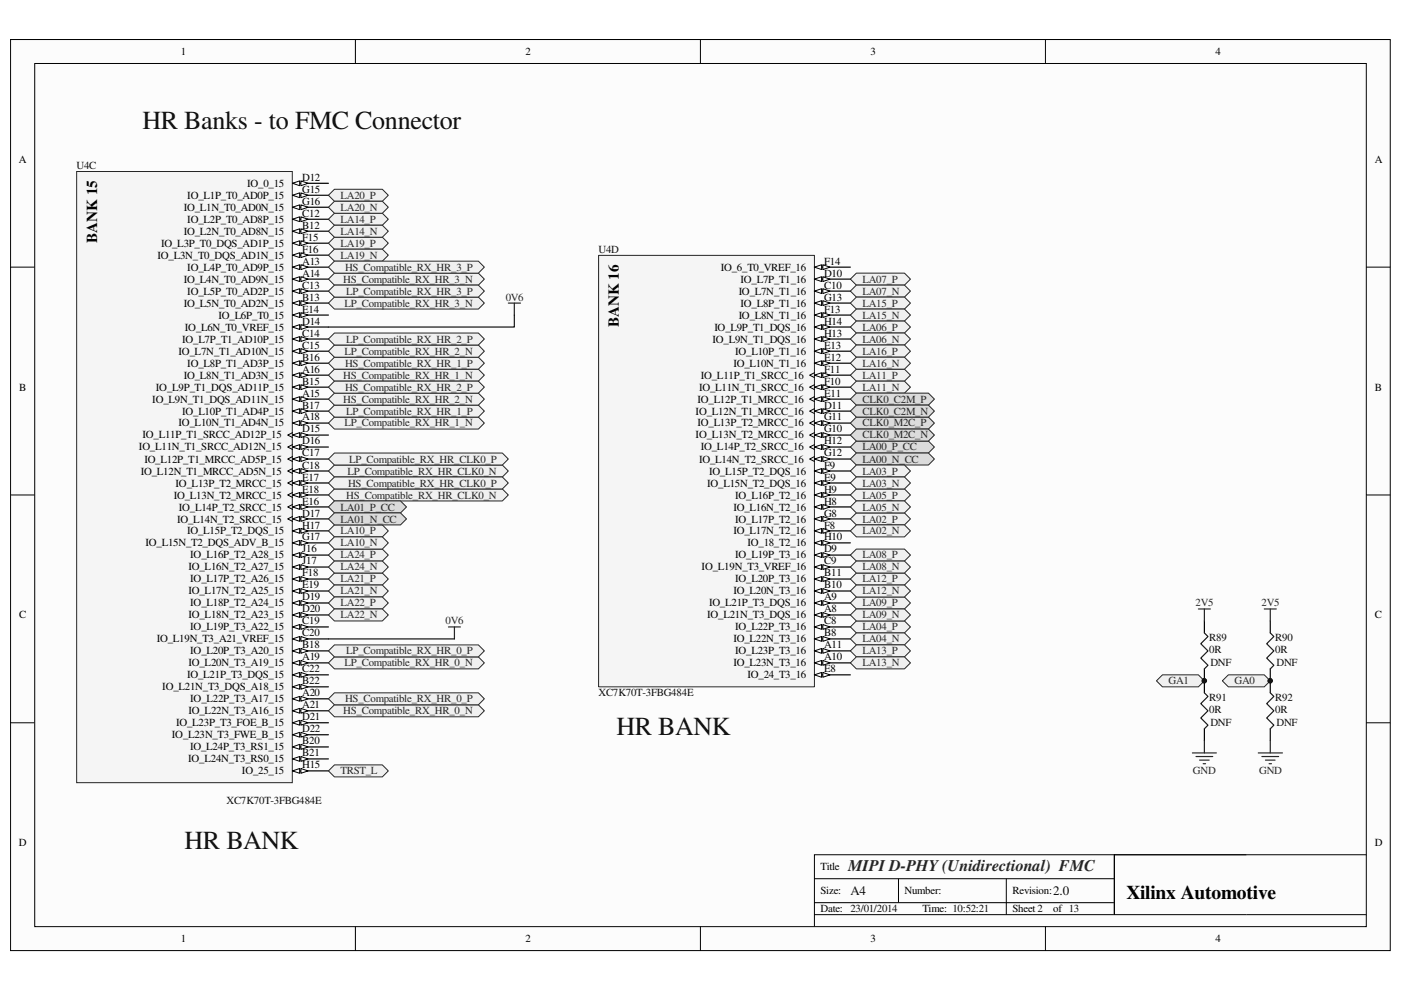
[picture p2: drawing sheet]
<svg xmlns="http://www.w3.org/2000/svg" width="297mm" height="210mm" viewBox="0 0 297 210" stroke-linecap="round" stroke-linejoin="round" font-family="sans-serif">
<defs><g id="words">
<g font-size="5.5" fill="#0e0e0e">
<text x="30.2" y="27.4">HR Banks - to FMC Connector</text>
<text x="130.7" y="155.8">HR BANK</text>
<text x="39.1" y="179.9">HR BANK</text>
</g>
<text font-size="4.1" x="238.8" y="190.5">Xilinx Automotive</text>
<text font-size="3.4" fill="#262626" x="179.8" y="184.6">MIPI D-PHY (Unidirectional) FMC</text>
<g font-size="3.2">
<text x="20.6" y="51.6" transform="rotate(-90 20.6 51.6)">BANK 15</text>
<text x="131.2" y="69.4" transform="rotate(-90 131.2 69.4)">BANK 16</text>
</g>
<g font-size="2.8" fill="#0e0e0e">
<text x="180.3" y="189.8">A4</text>
<text x="223.3" y="189.8">2.0</text>
</g>
<g font-size="2.3">
<text x="38.3" y="11.6">1</text>
<text x="111.4" y="11.6">2</text>
<text x="184.6" y="11.6">3</text>
<text x="257.7" y="11.6">4</text>
<text x="4" y="34.5">A</text>
<text x="291.5" y="34.5">A</text>
<text x="52.4" y="39.6">IO_0_15</text>
<text x="64" y="38.3">D12</text>
<text x="64" y="40.9">G15</text>
<text x="38.9" y="44.7">IO_L1N_T0_AD0N_15</text>
<text x="39.7" y="47.2">IO_L2P_T0_AD8P_15</text>
<text x="39.7" y="42.1">IO_L1P_T0_AD0P_15</text>
<text x="64" y="45.9">C12</text>
<text x="64" y="43.4">G16</text>
<text x="34.2" y="52.3">IO_L3P_T0_DQS_AD1P_15</text>
<text x="38.9" y="49.7">IO_L2N_T0_AD8N_15</text>
<text x="64" y="51">F15</text>
<text x="64" y="53.6">F16</text>
<text x="64" y="48.5">B12</text>
<text x="33.4" y="54.8">IO_L3N_T0_DQS_AD1N_15</text>
<text x="38.9" y="59.9">IO_L4N_T0_AD9N_15</text>
<text x="39.7" y="57.4">IO_L4P_T0_AD9P_15</text>
<text x="64" y="58.7">A14</text>
<text x="64" y="56.1">A13</text>
<text x="152.8" y="57.4">IO_6_T0_VREF_16</text>
<text x="157" y="59.9">IO_L7P_T1_16</text>
<text x="174.7" y="58.7">D10</text>
<text x="174.7" y="56.1">F14</text>
<text x="38.9" y="65">IO_L5N_T0_AD2N_15</text>
<text x="39.7" y="62.5">IO_L5P_T0_AD2P_15</text>
<text x="64" y="63.8">B13</text>
<text x="64" y="61.2">C13</text>
<text x="156.6" y="62.5">IO_L7N_T1_16</text>
<text x="157" y="65">IO_L8P_T1_16</text>
<text x="174.7" y="63.8">G13</text>
<text x="174.7" y="61.2">C10</text>
<text x="39.2" y="70.1">IO_L6N_T0_VREF_15</text>
<text x="46.3" y="67.6">IO_L6P_T0_15</text>
<text x="64" y="68.8">D14</text>
<text x="64" y="66.3">E14</text>
<text x="64" y="71.4">C14</text>
<text x="151.5" y="70.1">IO_L9P_T1_DQS_16</text>
<text x="156.6" y="67.6">IO_L8N_T1_16</text>
<text x="174.7" y="71.4">H13</text>
<text x="174.7" y="66.3">F13</text>
<text x="174.7" y="68.8">H14</text>
<text x="37.8" y="75.2">IO_L7N_T1_AD10N_15</text>
<text x="38.6" y="72.6">IO_L7P_T1_AD10P_15</text>
<text x="39.7" y="77.7">IO_L8P_T1_AD3P_15</text>
<text x="64" y="76.5">B16</text>
<text x="64" y="73.9">C15</text>
<text x="151.1" y="72.6">IO_L9N_T1_DQS_16</text>
<text x="155.5" y="77.7">IO_L10N_T1_16</text>
<text x="155.9" y="75.2">IO_L10P_T1_16</text>
<text x="174.7" y="73.9">E13</text>
<text x="174.7" y="76.5">E12</text>
<text x="4.1" y="82.8">B</text>
<text x="33.1" y="82.8">IO_L9P_T1_DQS_AD11P_15</text>
<text x="38.9" y="80.3">IO_L8N_T1_AD3N_15</text>
<text x="64" y="81.5">B15</text>
<text x="64" y="79">A16</text>
<text x="148.2" y="82.8">IO_L11N_T1_SRCC_16</text>
<text x="148.6" y="80.3">IO_L11P_T1_SRCC_16</text>
<text x="174.7" y="81.5">F10</text>
<text x="174.7" y="79">F11</text>
<text x="291.5" y="82.8">B</text>
<text x="32.3" y="85.3">IO_L9N_T1_DQS_AD11N_15</text>
<text x="38.6" y="87.9">IO_L10P_T1_AD4P_15</text>
<text x="64" y="84.1">A15</text>
<text x="64" y="86.6">B17</text>
<text x="64" y="89.2">A18</text>
<text x="147.5" y="87.9">IO_L12N_T1_MRCC_16</text>
<text x="147.9" y="85.3">IO_L12P_T1_MRCC_16</text>
<text x="174.7" y="89.2">G11</text>
<text x="174.7" y="84.1">E11</text>
<text x="174.7" y="86.6">D11</text>
<text x="29.5" y="95.5">IO_L11N_T1_SRCC_AD12N_15</text>
<text x="30.2" y="93">IO_L11P_T1_SRCC_AD12P_15</text>
<text x="37.8" y="90.4">IO_L10N_T1_AD4N_15</text>
<text x="64" y="91.7">D15</text>
<text x="64" y="94.2">D16</text>
<text x="147.5" y="93">IO_L13N_T2_MRCC_16</text>
<text x="147.9" y="90.4">IO_L13P_T2_MRCC_16</text>
<text x="148.6" y="95.5">IO_L14P_T2_SRCC_16</text>
<text x="174.7" y="94.2">H12</text>
<text x="174.7" y="91.7">G10</text>
<text x="29.8" y="100.6">IO_L12N_T1_MRCC_AD5N_15</text>
<text x="30.6" y="98.1">IO_L12P_T1_MRCC_AD5P_15</text>
<text x="64" y="96.8">C17</text>
<text x="64" y="99.4">C18</text>
<text x="64" y="101.9">E17</text>
<text x="148.2" y="98.1">IO_L14N_T2_SRCC_16</text>
<text x="150.3" y="100.6">IO_L15P_T2_DQS_16</text>
<text x="174.7" y="99.4">F9</text>
<text x="174.7" y="96.8">G12</text>
<text x="174.7" y="101.9">E9</text>
<text x="36.8" y="105.7">IO_L13N_T2_MRCC_15</text>
<text x="37.2" y="103.2">IO_L13P_T2_MRCC_15</text>
<text x="64" y="107">E16</text>
<text x="64" y="104.4">E18</text>
<text x="149.9" y="103.2">IO_L15N_T2_DQS_16</text>
<text x="155.9" y="105.7">IO_L16P_T2_16</text>
<text x="174.7" y="104.4">H9</text>
<text x="174.7" y="107">H8</text>
<text x="37.5" y="110.8">IO_L14N_T2_SRCC_15</text>
<text x="37.9" y="108.2">IO_L14P_T2_SRCC_15</text>
<text x="39.7" y="113.3">IO_L15P_T2_DQS_15</text>
<text x="64" y="112.1">H17</text>
<text x="64" y="109.5">D17</text>
<text x="155.5" y="113.3">IO_L17N_T2_16</text>
<text x="155.5" y="108.2">IO_L16N_T2_16</text>
<text x="155.9" y="110.8">IO_L17P_T2_16</text>
<text x="174.7" y="109.5">G8</text>
<text x="174.7" y="112.1">F8</text>
<text x="30.9" y="115.9">IO_L15N_T2_DQS_ADV_B_15</text>
<text x="40.3" y="118.4">IO_L16P_T2_A28_15</text>
<text x="64" y="114.6">G17</text>
<text x="64" y="117.1">J16</text>
<text x="64" y="119.7">J17</text>
<text x="155.9" y="118.4">IO_L19P_T3_16</text>
<text x="158.5" y="115.9">IO_18_T2_16</text>
<text x="174.7" y="117.1">D9</text>
<text x="174.7" y="114.6">H10</text>
<text x="174.7" y="119.7">C9</text>
<text x="40" y="120.9">IO_L16N_T2_A27_15</text>
<text x="40.3" y="123.5">IO_L17P_T2_A26_15</text>
<text x="64" y="122.2">F18</text>
<text x="64" y="124.8">E19</text>
<text x="148.8" y="120.9">IO_L19N_T3_VREF_16</text>
<text x="155.9" y="123.5">IO_L20P_T3_16</text>
<text x="174.7" y="122.2">B11</text>
<text x="174.7" y="124.8">B10</text>
<text x="4.1" y="131.1">C</text>
<text x="40" y="131.1">IO_L18N_T2_A23_15</text>
<text x="40" y="126">IO_L17N_T2_A25_15</text>
<text x="40.3" y="128.6">IO_L18P_T2_A24_15</text>
<text x="64" y="127.3">D19</text>
<text x="64" y="129.8">D20</text>
<text x="149.9" y="131.1">IO_L21N_T3_DQS_16</text>
<text x="150.3" y="128.6">IO_L21P_T3_DQS_16</text>
<text x="155.5" y="126">IO_L20N_T3_16</text>
<text x="174.7" y="127.3">A9</text>
<text x="174.7" y="129.8">A8</text>
<text x="291.5" y="131.1">C</text>
<text x="33.2" y="136.2">IO_L19N_T3_A21_VREF_15</text>
<text x="40.3" y="133.6">IO_L19P_T3_A22_15</text>
<text x="64" y="134.9">C20</text>
<text x="64" y="137.5">B18</text>
<text x="64" y="132.4">C19</text>
<text x="155.5" y="136.2">IO_L22N_T3_16</text>
<text x="155.9" y="133.6">IO_L22P_T3_16</text>
<text x="174.7" y="137.5">A11</text>
<text x="174.7" y="132.4">C8</text>
<text x="174.7" y="134.9">B8</text>
<text x="39.7" y="143.8">IO_L21P_T3_DQS_15</text>
<text x="40" y="141.3">IO_L20N_T3_A19_15</text>
<text x="40.3" y="138.7">IO_L20P_T3_A20_15</text>
<text x="64" y="142.6">C22</text>
<text x="64" y="140">A19</text>
<text x="155.5" y="141.3">IO_L23N_T3_16</text>
<text x="155.9" y="138.7">IO_L23P_T3_16</text>
<text x="158.5" y="143.8">IO_24_T3_16</text>
<text x="174.7" y="142.6">E8</text>
<text x="174.7" y="140">A10</text>
<text x="34.4" y="146.4">IO_L21N_T3_DQS_A18_15</text>
<text x="40.3" y="148.9">IO_L22P_T3_A17_15</text>
<text x="64" y="145.1">B22</text>
<text x="64" y="147.7">A20</text>
<text x="37.3" y="154">IO_L23P_T3_FOE_B_15</text>
<text x="40" y="151.5">IO_L22N_T3_A16_15</text>
<text x="64" y="152.7">D21</text>
<text x="64" y="155.3">D22</text>
<text x="64" y="150.2">A21</text>
<text x="36.4" y="156.5">IO_L23N_T3_FWE_B_15</text>
<text x="39.9" y="161.6">IO_L24N_T3_RS0_15</text>
<text x="40.3" y="159.1">IO_L24P_T3_RS1_15</text>
<text x="64" y="160.4">B21</text>
<text x="64" y="157.8">B20</text>
<text x="51.3" y="164.2">IO_25_15</text>
<text x="64" y="162.9">H15</text>
<text x="4" y="179.4">D</text>
<text x="291.5" y="179.4">D</text>
<text x="173.9" y="184.5">Title</text>
<text x="173.9" y="189.6">Size:</text>
<text x="191.8" y="189.6">Number:</text>
<text x="214.7" y="189.6">Revision:</text>
<text x="173.9" y="193.4">Date: 23/01/2014</text>
<text x="195.6" y="193.4">Time: 10:52:21</text>
<text x="214.7" y="193.4">Sheet 2</text>
<text x="223.3" y="193.4">of 13</text>
<text x="38.3" y="199.8">1</text>
<text x="111.4" y="199.8">2</text>
<text x="184.6" y="199.8">3</text>
<text x="257.7" y="199.8">4</text>
</g>
<g font-size="2.3" fill="#0e0e0e">
<text x="16.3" y="35.8">U4C</text>
<text x="126.9" y="53.6">U4D</text>
<text x="256.4" y="135.9">R89</text>
<text x="270.4" y="135.9">R90</text>
<text x="256.4" y="138.5">0R</text>
<text x="256.6" y="141.3">DNF</text>
<text x="270.4" y="138.5">0R</text>
<text x="270.6" y="141.3">DNF</text>
<text x="126.9" y="147.7">XC7K70T-3FBG484E</text>
<text x="256.4" y="148.7">R91</text>
<text x="270.4" y="148.7">R92</text>
<text x="256.4" y="151.2">0R</text>
<text x="256.6" y="154">DNF</text>
<text x="270.4" y="151.2">0R</text>
<text x="270.6" y="154">DNF</text>
<text x="48" y="170.5">XC7K70T-3FBG484E</text>
</g>
<g font-size="2.3" fill="#262626">
<text x="72.2" y="47.2">LA14_P</text>
<text x="72.2" y="42.1">LA20_P</text>
<text x="72.2" y="44.7">LA20_N</text>
<text x="72.2" y="52.3">LA19_P</text>
<text x="72.2" y="49.7">LA14_N</text>
<text x="72.2" y="54.8">LA19_N</text>
<text x="72.8" y="59.9">HS_Compatible_RX_HR_3_N</text>
<text x="73.1" y="57.4">HS_Compatible_RX_HR_3_P</text>
<text x="182.9" y="59.9">LA07_P</text>
<text x="73" y="65">LP_Compatible_RX_HR_3_N</text>
<text x="73.4" y="62.5">LP_Compatible_RX_HR_3_P</text>
<text x="107.2" y="63.8">0V6</text>
<text x="182.9" y="62.5">LA07_N</text>
<text x="182.9" y="65">LA15_P</text>
<text x="182.9" y="67.6">LA15_N</text>
<text x="182.9" y="70.1">LA06_P</text>
<text x="73" y="75.2">LP_Compatible_RX_HR_2_N</text>
<text x="73.1" y="77.7">HS_Compatible_RX_HR_1_P</text>
<text x="73.4" y="72.6">LP_Compatible_RX_HR_2_P</text>
<text x="182.9" y="72.6">LA06_N</text>
<text x="182.9" y="75.2">LA16_P</text>
<text x="182.9" y="77.7">LA16_N</text>
<text x="72.8" y="80.3">HS_Compatible_RX_HR_1_N</text>
<text x="73.1" y="82.8">HS_Compatible_RX_HR_2_P</text>
<text x="182.9" y="80.3">LA11_P</text>
<text x="182.9" y="82.8">LA11_N</text>
<text x="72.8" y="85.3">HS_Compatible_RX_HR_2_N</text>
<text x="73.4" y="87.9">LP_Compatible_RX_HR_1_P</text>
<text x="182.9" y="85.3">CLK0_C2M_P</text>
<text x="182.9" y="87.9">CLK0_C2M_N</text>
<text x="73" y="90.4">LP_Compatible_RX_HR_1_N</text>
<text x="182.9" y="95.5">LA00_P_CC</text>
<text x="182.9" y="90.4">CLK0_M2C_P</text>
<text x="182.9" y="93">CLK0_M2C_N</text>
<text x="73.7" y="100.6">LP_Compatible_RX_HR_CLK0_N</text>
<text x="74" y="98.1">LP_Compatible_RX_HR_CLK0_P</text>
<text x="182.9" y="98.1">LA00_N_CC</text>
<text x="182.9" y="100.6">LA03_P</text>
<text x="73.4" y="105.7">HS_Compatible_RX_HR_CLK0_N</text>
<text x="73.8" y="103.2">HS_Compatible_RX_HR_CLK0_P</text>
<text x="182.9" y="105.7">LA05_P</text>
<text x="182.9" y="103.2">LA03_N</text>
<text x="72.2" y="113.3">LA10_P</text>
<text x="72.2" y="108.2">LA01_P_CC</text>
<text x="72.2" y="110.8">LA01_N_CC</text>
<text x="182.9" y="110.8">LA02_P</text>
<text x="182.9" y="113.3">LA02_N</text>
<text x="182.9" y="108.2">LA05_N</text>
<text x="72.2" y="118.4">LA24_P</text>
<text x="72.2" y="115.9">LA10_N</text>
<text x="182.9" y="118.4">LA08_P</text>
<text x="72.2" y="123.5">LA21_P</text>
<text x="72.2" y="120.9">LA24_N</text>
<text x="182.9" y="123.5">LA12_P</text>
<text x="182.9" y="120.9">LA08_N</text>
<text x="72.2" y="126">LA21_N</text>
<text x="72.2" y="128.6">LA22_P</text>
<text x="72.2" y="131.1">LA22_N</text>
<text x="182.9" y="128.6">LA09_P</text>
<text x="182.9" y="131.1">LA09_N</text>
<text x="182.9" y="126">LA12_N</text>
<text x="253.5" y="128.6">2V5</text>
<text x="267.5" y="128.6">2V5</text>
<text x="94.5" y="132.4">0V6</text>
<text x="182.9" y="133.6">LA04_P</text>
<text x="182.9" y="136.2">LA04_N</text>
<text x="73" y="141.3">LP_Compatible_RX_HR_0_N</text>
<text x="73.4" y="138.7">LP_Compatible_RX_HR_0_P</text>
<text x="182.9" y="138.7">LA13_P</text>
<text x="182.9" y="141.3">LA13_N</text>
<text x="73.1" y="148.9">HS_Compatible_RX_HR_0_P</text>
<text x="247.7" y="145.1">GA1</text>
<text x="261.7" y="145.1">GA0</text>
<text x="72.8" y="151.5">HS_Compatible_RX_HR_0_N</text>
<text x="72.2" y="164.2">TRST_L</text>
<text x="252.9" y="164.2">GND</text>
<text x="267" y="164.2">GND</text>
</g>
</g></defs>
<path d="M2.3 8.4h292.5v193.1h-292.5z" fill="#fcfcfc"/>
<path d="M2.2 8.4h292.6v193.1h-292.6z" fill="none" stroke="#000" stroke-width=".21"/>
<path d="M7.4 13.5h282.3v183h-282.3z" fill="#fcfcfc"/>
<g fill="none" stroke="#000" stroke-width=".21">
<path d="M7.4 13.5h282.3v183h-282.3zM75.3 8.3v5.1M148.5 8.3v5.1M221.7 8.3v5.1M2.2 56.6h5.1M289.7 56.6h5.1M2.2 104.9h5.1M289.7 104.9h5.1M2.2 153.2h5.1M289.7 153.2h5.1M75.3 196.5v5.1M148.5 196.5v5.1"/>
<path d="M172.7 186.3h63.6M172.7 193.9h117M172.7 191.4h63.6M190.5 186.3v5.1M213.4 186.3v7.6M221.7 196.5v5.1M236.3 181.2v12.7v-12.7h53.4M264.2 181.2h-91.5v15.3"/>
</g>
<path d="M16.3 36.4h45.7v129.5h-45.7z" fill="#f5f5f5"/>
<path d="M16.3 36.4h45.7v129.5h-45.7z" fill="none" stroke="#262626" stroke-width=".21"/>
<path d="M62 163.4h7.6" fill="none" stroke="#000" stroke-width=".25"/>
<path d="M62 163.4l1.5-.5v1.1z" fill="#fcfcfc"/>
<path d="M62 163.4l1.5-.5v1.1z" fill="none" stroke="#000" stroke-width=".21"/>
<path d="M63.8 162.9l1.5 .5-1.5 .6z" fill="#fcfcfc"/>
<path d="M63.8 162.9l1.5 .5-1.5 .6z" fill="none" stroke="#000" stroke-width=".21"/>
<path d="M62 160.9h7.6" fill="none" stroke="#000" stroke-width=".25"/>
<path d="M62 160.9l1.5-.5v1z" fill="#fcfcfc"/>
<path d="M62 160.9l1.5-.5v1z" fill="none" stroke="#000" stroke-width=".21"/>
<path d="M63.8 160.4l1.5 .5-1.5 .5z" fill="#fcfcfc"/>
<path d="M63.8 160.4l1.5 .5-1.5 .5z" fill="none" stroke="#000" stroke-width=".21"/>
<path d="M62 158.4h7.6" fill="none" stroke="#000" stroke-width=".25"/>
<path d="M62 158.4l1.5-.6v1.1z" fill="#fcfcfc"/>
<path d="M62 158.4l1.5-.6v1.1z" fill="none" stroke="#000" stroke-width=".21"/>
<path d="M63.8 157.8l1.5 .6-1.5 .5z" fill="#fcfcfc"/>
<path d="M63.8 157.8l1.5 .6-1.5 .5z" fill="none" stroke="#000" stroke-width=".21"/>
<path d="M62 155.8h7.6" fill="none" stroke="#000" stroke-width=".25"/>
<path d="M62 155.8l1.5-.5v1z" fill="#fcfcfc"/>
<path d="M62 155.8l1.5-.5v1z" fill="none" stroke="#000" stroke-width=".21"/>
<path d="M63.8 155.3l1.5 .5-1.5 .5z" fill="#fcfcfc"/>
<path d="M63.8 155.3l1.5 .5-1.5 .5z" fill="none" stroke="#000" stroke-width=".21"/>
<path d="M62 153.2h7.6" fill="none" stroke="#000" stroke-width=".25"/>
<path d="M62 153.2l1.5-.5v1.1z" fill="#fcfcfc"/>
<path d="M62 153.2l1.5-.5v1.1z" fill="none" stroke="#000" stroke-width=".21"/>
<path d="M63.8 152.7l1.5 .5-1.5 .6z" fill="#fcfcfc"/>
<path d="M63.8 152.7l1.5 .5-1.5 .6z" fill="none" stroke="#000" stroke-width=".21"/>
<path d="M62 150.7h7.6" fill="none" stroke="#000" stroke-width=".25"/>
<path d="M62 150.7l1.5-.5v1z" fill="#fcfcfc"/>
<path d="M62 150.7l1.5-.5v1z" fill="none" stroke="#000" stroke-width=".21"/>
<path d="M63.8 150.2l1.5 .5-1.5 .5z" fill="#fcfcfc"/>
<path d="M63.8 150.2l1.5 .5-1.5 .5z" fill="none" stroke="#000" stroke-width=".21"/>
<path d="M62 148.2h7.6" fill="none" stroke="#000" stroke-width=".25"/>
<path d="M62 148.2l1.5-.5v1z" fill="#fcfcfc"/>
<path d="M62 148.2l1.5-.5v1z" fill="none" stroke="#000" stroke-width=".21"/>
<path d="M63.8 147.7l1.5 .5-1.5 .5z" fill="#fcfcfc"/>
<path d="M63.8 147.7l1.5 .5-1.5 .5z" fill="none" stroke="#000" stroke-width=".21"/>
<path d="M62 145.6h7.6" fill="none" stroke="#000" stroke-width=".25"/>
<path d="M62 145.6l1.5-.5v1z" fill="#fcfcfc"/>
<path d="M62 145.6l1.5-.5v1z" fill="none" stroke="#000" stroke-width=".21"/>
<path d="M63.8 145.1l1.5 .5-1.5 .5z" fill="#fcfcfc"/>
<path d="M63.8 145.1l1.5 .5-1.5 .5z" fill="none" stroke="#000" stroke-width=".21"/>
<path d="M62 143.1h7.6" fill="none" stroke="#000" stroke-width=".25"/>
<path d="M62 143.1l1.5-.5v1z" fill="#fcfcfc"/>
<path d="M62 143.1l1.5-.5v1z" fill="none" stroke="#000" stroke-width=".21"/>
<path d="M63.8 142.6l1.5 .5-1.5 .5z" fill="#fcfcfc"/>
<path d="M63.8 142.6l1.5 .5-1.5 .5z" fill="none" stroke="#000" stroke-width=".21"/>
<path d="M62 140.5h7.6" fill="none" stroke="#000" stroke-width=".25"/>
<path d="M62 140.5l1.5-.5v1.1z" fill="#fcfcfc"/>
<path d="M62 140.5l1.5-.5v1.1z" fill="none" stroke="#000" stroke-width=".21"/>
<path d="M63.8 140l1.5 .5-1.5 .6z" fill="#fcfcfc"/>
<path d="M63.8 140l1.5 .5-1.5 .6z" fill="none" stroke="#000" stroke-width=".21"/>
<path d="M62 138h7.6" fill="none" stroke="#000" stroke-width=".25"/>
<path d="M62 138l1.5-.5v1z" fill="#fcfcfc"/>
<path d="M62 138l1.5-.5v1z" fill="none" stroke="#000" stroke-width=".21"/>
<path d="M63.8 137.5l1.5 .5-1.5 .5z" fill="#fcfcfc"/>
<path d="M63.8 137.5l1.5 .5-1.5 .5z" fill="none" stroke="#000" stroke-width=".21"/>
<path d="M62 135.5h7.6" fill="none" stroke="#000" stroke-width=".25"/>
<path d="M62 135.5l1.5-.5v1z" fill="#fcfcfc"/>
<path d="M62 135.5l1.5-.5v1z" fill="none" stroke="#000" stroke-width=".21"/>
<path d="M63.8 135l1.5 .5-1.5 .5z" fill="#fcfcfc"/>
<path d="M63.8 135l1.5 .5-1.5 .5z" fill="none" stroke="#000" stroke-width=".21"/>
<path d="M62 132.9h7.6" fill="none" stroke="#000" stroke-width=".25"/>
<path d="M62 132.9l1.5-.5v1z" fill="#fcfcfc"/>
<path d="M62 132.9l1.5-.5v1z" fill="none" stroke="#000" stroke-width=".21"/>
<path d="M63.8 132.4l1.5 .5-1.5 .5z" fill="#fcfcfc"/>
<path d="M63.8 132.4l1.5 .5-1.5 .5z" fill="none" stroke="#000" stroke-width=".21"/>
<path d="M62 130.4h7.6" fill="none" stroke="#000" stroke-width=".25"/>
<path d="M62 130.4l1.5-.5v1z" fill="#fcfcfc"/>
<path d="M62 130.4l1.5-.5v1z" fill="none" stroke="#000" stroke-width=".21"/>
<path d="M63.8 129.9l1.5 .5-1.5 .5z" fill="#fcfcfc"/>
<path d="M63.8 129.9l1.5 .5-1.5 .5z" fill="none" stroke="#000" stroke-width=".21"/>
<path d="M62 127.8h7.6" fill="none" stroke="#000" stroke-width=".25"/>
<path d="M62 127.8l1.5-.5v1.1z" fill="#fcfcfc"/>
<path d="M62 127.8l1.5-.5v1.1z" fill="none" stroke="#000" stroke-width=".21"/>
<path d="M63.8 127.3l1.5 .5-1.5 .6z" fill="#fcfcfc"/>
<path d="M63.8 127.3l1.5 .5-1.5 .6z" fill="none" stroke="#000" stroke-width=".21"/>
<path d="M62 125.3h7.6" fill="none" stroke="#000" stroke-width=".25"/>
<path d="M62 125.3l1.5-.5v1z" fill="#fcfcfc"/>
<path d="M62 125.3l1.5-.5v1z" fill="none" stroke="#000" stroke-width=".21"/>
<path d="M63.8 124.8l1.5 .5-1.5 .5z" fill="#fcfcfc"/>
<path d="M63.8 124.8l1.5 .5-1.5 .5z" fill="none" stroke="#000" stroke-width=".21"/>
<path d="M62 122.8h7.6" fill="none" stroke="#000" stroke-width=".25"/>
<path d="M62 122.8l1.5-.5v1z" fill="#fcfcfc"/>
<path d="M62 122.8l1.5-.5v1z" fill="none" stroke="#000" stroke-width=".21"/>
<path d="M63.8 122.3l1.5 .5-1.5 .5z" fill="#fcfcfc"/>
<path d="M63.8 122.3l1.5 .5-1.5 .5z" fill="none" stroke="#000" stroke-width=".21"/>
<path d="M62 120.2h7.6" fill="none" stroke="#000" stroke-width=".25"/>
<path d="M62 120.2l1.5-.5v1z" fill="#fcfcfc"/>
<path d="M62 120.2l1.5-.5v1z" fill="none" stroke="#000" stroke-width=".21"/>
<path d="M63.8 119.7l1.5 .5-1.5 .5z" fill="#fcfcfc"/>
<path d="M63.8 119.7l1.5 .5-1.5 .5z" fill="none" stroke="#000" stroke-width=".21"/>
<path d="M62 117.7h7.6" fill="none" stroke="#000" stroke-width=".25"/>
<path d="M62 117.7l1.5-.5v1z" fill="#fcfcfc"/>
<path d="M62 117.7l1.5-.5v1z" fill="none" stroke="#000" stroke-width=".21"/>
<path d="M63.8 117.2l1.5 .5-1.5 .5z" fill="#fcfcfc"/>
<path d="M63.8 117.2l1.5 .5-1.5 .5z" fill="none" stroke="#000" stroke-width=".21"/>
<path d="M62 115.1h7.6" fill="none" stroke="#000" stroke-width=".25"/>
<path d="M62 115.1l1.5-.5v1z" fill="#fcfcfc"/>
<path d="M62 115.1l1.5-.5v1z" fill="none" stroke="#000" stroke-width=".21"/>
<path d="M63.8 114.6l1.5 .5-1.5 .5z" fill="#fcfcfc"/>
<path d="M63.8 114.6l1.5 .5-1.5 .5z" fill="none" stroke="#000" stroke-width=".21"/>
<path d="M62 112.6h7.6" fill="none" stroke="#000" stroke-width=".25"/>
<path d="M62 112.6l1.5-.5v1z" fill="#fcfcfc"/>
<path d="M62 112.6l1.5-.5v1z" fill="none" stroke="#000" stroke-width=".21"/>
<path d="M63.8 112.1l1.5 .5-1.5 .5z" fill="#fcfcfc"/>
<path d="M62 109.5l-1 .5 1 .5M63.8 112.1l1.5 .5-1.5 .5z" fill="none" stroke="#000" stroke-width=".21"/>
<path d="M62 110h7.6" fill="none" stroke="#000" stroke-width=".25"/>
<path d="M62 110l1.5-.5v1z" fill="#fcfcfc"/>
<path d="M62 110l1.5-.5v1z" fill="none" stroke="#000" stroke-width=".21"/>
<path d="M63.8 109.5l1.5 .5-1.5 .5z" fill="#fcfcfc"/>
<path d="M62 107l-1 .5 1 .5M63.8 109.5l1.5 .5-1.5 .5z" fill="none" stroke="#000" stroke-width=".21"/>
<path d="M62 107.5h7.6" fill="none" stroke="#000" stroke-width=".25"/>
<path d="M62 107.5l1.5-.5v1z" fill="#fcfcfc"/>
<path d="M62 107.5l1.5-.5v1z" fill="none" stroke="#000" stroke-width=".21"/>
<path d="M63.8 107l1.5 .5-1.5 .5z" fill="#fcfcfc"/>
<path d="M62 104.4l-1 .5 1 .6M63.8 107l1.5 .5-1.5 .5z" fill="none" stroke="#000" stroke-width=".21"/>
<path d="M62 104.9h7.6" fill="none" stroke="#000" stroke-width=".25"/>
<path d="M62 104.9l1.5-.5v1.1z" fill="#fcfcfc"/>
<path d="M62 104.9l1.5-.5v1.1z" fill="none" stroke="#000" stroke-width=".21"/>
<path d="M63.8 104.4l1.5 .5-1.5 .6z" fill="#fcfcfc"/>
<path d="M62 101.9l-1 .5 1 .5M63.8 104.4l1.5 .5-1.5 .6z" fill="none" stroke="#000" stroke-width=".21"/>
<path d="M62 102.4h7.6" fill="none" stroke="#000" stroke-width=".25"/>
<path d="M62 102.4l1.5-.5v1z" fill="#fcfcfc"/>
<path d="M62 102.4l1.5-.5v1z" fill="none" stroke="#000" stroke-width=".21"/>
<path d="M63.8 101.9l1.5 .5-1.5 .5z" fill="#fcfcfc"/>
<path d="M62 99.4l-1 .5 1 .5M63.8 101.9l1.5 .5-1.5 .5z" fill="none" stroke="#000" stroke-width=".21"/>
<path d="M62 99.9h7.6" fill="none" stroke="#000" stroke-width=".25"/>
<path d="M62 99.9l1.5-.5v1z" fill="#fcfcfc"/>
<path d="M62 99.9l1.5-.5v1z" fill="none" stroke="#000" stroke-width=".21"/>
<path d="M63.8 99.4l1.5 .5-1.5 .5z" fill="#fcfcfc"/>
<path d="M62 96.8l-1 .5 1 .5M63.8 99.4l1.5 .5-1.5 .5z" fill="none" stroke="#000" stroke-width=".21"/>
<path d="M62 97.3h7.6" fill="none" stroke="#000" stroke-width=".25"/>
<path d="M62 97.3l1.5-.5v1z" fill="#fcfcfc"/>
<path d="M62 97.3l1.5-.5v1z" fill="none" stroke="#000" stroke-width=".21"/>
<path d="M63.8 96.8l1.5 .5-1.5 .5z" fill="#fcfcfc"/>
<path d="M62 94.3l-1 .5 1 .5M63.8 96.8l1.5 .5-1.5 .5z" fill="none" stroke="#000" stroke-width=".21"/>
<path d="M62 94.8h7.6" fill="none" stroke="#000" stroke-width=".25"/>
<path d="M62 94.8l1.5-.5v1z" fill="#fcfcfc"/>
<path d="M62 94.8l1.5-.5v1z" fill="none" stroke="#000" stroke-width=".21"/>
<path d="M63.8 94.3l1.5 .5-1.5 .5z" fill="#fcfcfc"/>
<path d="M62 91.7l-1 .5 1 .6M63.8 94.3l1.5 .5-1.5 .5z" fill="none" stroke="#000" stroke-width=".21"/>
<path d="M62 92.2h7.6" fill="none" stroke="#000" stroke-width=".25"/>
<path d="M62 92.2l1.5-.5v1.1z" fill="#fcfcfc"/>
<path d="M62 92.2l1.5-.5v1.1z" fill="none" stroke="#000" stroke-width=".21"/>
<path d="M63.8 91.7l1.5 .5-1.5 .6z" fill="#fcfcfc"/>
<path d="M63.8 91.7l1.5 .5-1.5 .6z" fill="none" stroke="#000" stroke-width=".21"/>
<path d="M62 89.7h7.6" fill="none" stroke="#000" stroke-width=".25"/>
<path d="M62 89.7l1.5-.5v1z" fill="#fcfcfc"/>
<path d="M62 89.7l1.5-.5v1z" fill="none" stroke="#000" stroke-width=".21"/>
<path d="M63.8 89.2l1.5 .5-1.5 .5z" fill="#fcfcfc"/>
<path d="M63.8 89.2l1.5 .5-1.5 .5z" fill="none" stroke="#000" stroke-width=".21"/>
<path d="M62 87.2h7.6" fill="none" stroke="#000" stroke-width=".25"/>
<path d="M62 87.2l1.5-.5v1z" fill="#fcfcfc"/>
<path d="M62 87.2l1.5-.5v1z" fill="none" stroke="#000" stroke-width=".21"/>
<path d="M63.8 86.7l1.5 .5-1.5 .5z" fill="#fcfcfc"/>
<path d="M63.8 86.7l1.5 .5-1.5 .5z" fill="none" stroke="#000" stroke-width=".21"/>
<path d="M62 84.6h7.6" fill="none" stroke="#000" stroke-width=".25"/>
<path d="M62 84.6l1.5-.5v1z" fill="#fcfcfc"/>
<path d="M62 84.6l1.5-.5v1z" fill="none" stroke="#000" stroke-width=".21"/>
<path d="M63.8 84.1l1.5 .5-1.5 .5z" fill="#fcfcfc"/>
<path d="M63.8 84.1l1.5 .5-1.5 .5z" fill="none" stroke="#000" stroke-width=".21"/>
<path d="M62 82.1h7.6" fill="none" stroke="#000" stroke-width=".25"/>
<path d="M62 82.1l1.5-.5v1z" fill="#fcfcfc"/>
<path d="M62 82.1l1.5-.5v1z" fill="none" stroke="#000" stroke-width=".21"/>
<path d="M63.8 81.6l1.5 .5-1.5 .5z" fill="#fcfcfc"/>
<path d="M63.8 81.6l1.5 .5-1.5 .5z" fill="none" stroke="#000" stroke-width=".21"/>
<path d="M62 79.5h7.6" fill="none" stroke="#000" stroke-width=".25"/>
<path d="M62 79.5l1.5-.5v1.1z" fill="#fcfcfc"/>
<path d="M62 79.5l1.5-.5v1.1z" fill="none" stroke="#000" stroke-width=".21"/>
<path d="M63.8 79l1.5 .5-1.5 .6z" fill="#fcfcfc"/>
<path d="M63.8 79l1.5 .5-1.5 .6z" fill="none" stroke="#000" stroke-width=".21"/>
<path d="M62 77h7.6" fill="none" stroke="#000" stroke-width=".25"/>
<path d="M62 77l1.5-.5v1z" fill="#fcfcfc"/>
<path d="M62 77l1.5-.5v1z" fill="none" stroke="#000" stroke-width=".21"/>
<path d="M63.8 76.5l1.5 .5-1.5 .5z" fill="#fcfcfc"/>
<path d="M63.8 76.5l1.5 .5-1.5 .5z" fill="none" stroke="#000" stroke-width=".21"/>
<path d="M62 74.5h7.6" fill="none" stroke="#000" stroke-width=".25"/>
<path d="M62 74.5l1.5-.6v1.1z" fill="#fcfcfc"/>
<path d="M62 74.5l1.5-.6v1.1z" fill="none" stroke="#000" stroke-width=".21"/>
<path d="M63.8 73.9l1.5 .6-1.5 .5z" fill="#fcfcfc"/>
<path d="M63.8 73.9l1.5 .6-1.5 .5z" fill="none" stroke="#000" stroke-width=".21"/>
<path d="M62 71.9h7.6" fill="none" stroke="#000" stroke-width=".25"/>
<path d="M62 71.9l1.5-.5v1z" fill="#fcfcfc"/>
<path d="M62 71.9l1.5-.5v1z" fill="none" stroke="#000" stroke-width=".21"/>
<path d="M63.8 71.4l1.5 .5-1.5 .5z" fill="#fcfcfc"/>
<path d="M63.8 71.4l1.5 .5-1.5 .5z" fill="none" stroke="#000" stroke-width=".21"/>
<path d="M62 69.3h7.6" fill="none" stroke="#000" stroke-width=".25"/>
<path d="M62 69.3l1.5-.5v1z" fill="#fcfcfc"/>
<path d="M62 69.3l1.5-.5v1z" fill="none" stroke="#000" stroke-width=".21"/>
<path d="M63.8 68.8l1.5 .5-1.5 .5z" fill="#fcfcfc"/>
<path d="M63.8 68.8l1.5 .5-1.5 .5z" fill="none" stroke="#000" stroke-width=".21"/>
<path d="M62 66.8h7.6" fill="none" stroke="#000" stroke-width=".25"/>
<path d="M62 66.8l1.5-.5v1z" fill="#fcfcfc"/>
<path d="M62 66.8l1.5-.5v1z" fill="none" stroke="#000" stroke-width=".21"/>
<path d="M63.8 66.3l1.5 .5-1.5 .5z" fill="#fcfcfc"/>
<path d="M63.8 66.3l1.5 .5-1.5 .5z" fill="none" stroke="#000" stroke-width=".21"/>
<path d="M62 64.3h7.6" fill="none" stroke="#000" stroke-width=".25"/>
<path d="M62 64.3l1.5-.5v1z" fill="#fcfcfc"/>
<path d="M62 64.3l1.5-.5v1z" fill="none" stroke="#000" stroke-width=".21"/>
<path d="M63.8 63.8l1.5 .5-1.5 .5z" fill="#fcfcfc"/>
<path d="M63.8 63.8l1.5 .5-1.5 .5z" fill="none" stroke="#000" stroke-width=".21"/>
<path d="M62 61.7h7.6" fill="none" stroke="#000" stroke-width=".25"/>
<path d="M62 61.7l1.5-.5v1z" fill="#fcfcfc"/>
<path d="M62 61.7l1.5-.5v1z" fill="none" stroke="#000" stroke-width=".21"/>
<path d="M63.8 61.2l1.5 .5-1.5 .5z" fill="#fcfcfc"/>
<path d="M63.8 61.2l1.5 .5-1.5 .5z" fill="none" stroke="#000" stroke-width=".21"/>
<path d="M62 59.2h7.6" fill="none" stroke="#000" stroke-width=".25"/>
<path d="M62 59.2l1.5-.5v1z" fill="#fcfcfc"/>
<path d="M62 59.2l1.5-.5v1z" fill="none" stroke="#000" stroke-width=".21"/>
<path d="M63.8 58.7l1.5 .5-1.5 .5z" fill="#fcfcfc"/>
<path d="M63.8 58.7l1.5 .5-1.5 .5z" fill="none" stroke="#000" stroke-width=".21"/>
<path d="M62 56.6h7.6" fill="none" stroke="#000" stroke-width=".25"/>
<path d="M62 56.6l1.5-.5v1z" fill="#fcfcfc"/>
<path d="M62 56.6l1.5-.5v1z" fill="none" stroke="#000" stroke-width=".21"/>
<path d="M63.8 56.1l1.5 .5-1.5 .5z" fill="#fcfcfc"/>
<path d="M63.8 56.1l1.5 .5-1.5 .5z" fill="none" stroke="#000" stroke-width=".21"/>
<path d="M62 54.1h7.6" fill="none" stroke="#000" stroke-width=".25"/>
<path d="M62 54.1l1.5-.5v1z" fill="#fcfcfc"/>
<path d="M62 54.1l1.5-.5v1z" fill="none" stroke="#000" stroke-width=".21"/>
<path d="M63.8 53.6l1.5 .5-1.5 .5z" fill="#fcfcfc"/>
<path d="M63.8 53.6l1.5 .5-1.5 .5z" fill="none" stroke="#000" stroke-width=".21"/>
<path d="M62 51.6h7.6" fill="none" stroke="#000" stroke-width=".25"/>
<path d="M62 51.6l1.5-.5v1z" fill="#fcfcfc"/>
<path d="M62 51.6l1.5-.5v1z" fill="none" stroke="#000" stroke-width=".21"/>
<path d="M63.8 51.1l1.5 .5-1.5 .5z" fill="#fcfcfc"/>
<path d="M63.8 51.1l1.5 .5-1.5 .5z" fill="none" stroke="#000" stroke-width=".21"/>
<path d="M62 49h7.6" fill="none" stroke="#000" stroke-width=".25"/>
<path d="M62 49l1.5-.5v1z" fill="#fcfcfc"/>
<path d="M62 49l1.5-.5v1z" fill="none" stroke="#000" stroke-width=".21"/>
<path d="M63.8 48.5l1.5 .5-1.5 .5z" fill="#fcfcfc"/>
<path d="M63.8 48.5l1.5 .5-1.5 .5z" fill="none" stroke="#000" stroke-width=".21"/>
<path d="M62 46.5h7.6" fill="none" stroke="#000" stroke-width=".25"/>
<path d="M62 46.5l1.5-.5v1z" fill="#fcfcfc"/>
<path d="M62 46.5l1.5-.5v1z" fill="none" stroke="#000" stroke-width=".21"/>
<path d="M63.8 46l1.5 .5-1.5 .5z" fill="#fcfcfc"/>
<path d="M63.8 46l1.5 .5-1.5 .5z" fill="none" stroke="#000" stroke-width=".21"/>
<path d="M62 43.9h7.6" fill="none" stroke="#000" stroke-width=".25"/>
<path d="M62 43.9l1.5-.5v1z" fill="#fcfcfc"/>
<path d="M62 43.9l1.5-.5v1z" fill="none" stroke="#000" stroke-width=".21"/>
<path d="M63.8 43.4l1.5 .5-1.5 .5z" fill="#fcfcfc"/>
<path d="M63.8 43.4l1.5 .5-1.5 .5z" fill="none" stroke="#000" stroke-width=".21"/>
<path d="M62 41.4h7.6" fill="none" stroke="#000" stroke-width=".25"/>
<path d="M62 41.4l1.5-.5v1z" fill="#fcfcfc"/>
<path d="M62 41.4l1.5-.5v1z" fill="none" stroke="#000" stroke-width=".21"/>
<path d="M63.8 40.9l1.5 .5-1.5 .5z" fill="#fcfcfc"/>
<path d="M63.8 40.9l1.5 .5-1.5 .5z" fill="none" stroke="#000" stroke-width=".21"/>
<path d="M62 38.9h7.6" fill="none" stroke="#000" stroke-width=".25"/>
<path d="M62 38.9l1.5-.5v1z" fill="#fcfcfc"/>
<path d="M62 38.9l1.5-.5v1z" fill="none" stroke="#000" stroke-width=".21"/>
<path d="M63.8 38.4l1.5 .5-1.5 .5z" fill="#fcfcfc"/>
<path d="M63.8 38.4l1.5 .5-1.5 .5z" fill="none" stroke="#000" stroke-width=".21"/>
<path d="M127 54.2h45.7v91.4h-45.7z" fill="#f5f5f5"/>
<path d="M126.9 54.1h45.8v91.5h-45.8z" fill="none" stroke="#262626" stroke-width=".21"/>
<path d="M172.7 143.1h7.6" fill="none" stroke="#000" stroke-width=".25"/>
<path d="M172.7 143.1l1.5-.5v1z" fill="#fcfcfc"/>
<path d="M172.7 143.1l1.5-.5v1z" fill="none" stroke="#000" stroke-width=".21"/>
<path d="M174.5 142.6l1.5 .5-1.5 .5z" fill="#fcfcfc"/>
<path d="M174.5 142.6l1.5 .5-1.5 .5z" fill="none" stroke="#000" stroke-width=".21"/>
<path d="M172.7 140.5h7.6" fill="none" stroke="#000" stroke-width=".25"/>
<path d="M172.7 140.5l1.5-.5v1.1z" fill="#fcfcfc"/>
<path d="M172.7 140.5l1.5-.5v1.1z" fill="none" stroke="#000" stroke-width=".21"/>
<path d="M174.5 140l1.5 .5-1.5 .6z" fill="#fcfcfc"/>
<path d="M174.5 140l1.5 .5-1.5 .6z" fill="none" stroke="#000" stroke-width=".21"/>
<path d="M172.7 138h7.6" fill="none" stroke="#000" stroke-width=".25"/>
<path d="M172.7 138l1.5-.5v1z" fill="#fcfcfc"/>
<path d="M172.7 138l1.5-.5v1z" fill="none" stroke="#000" stroke-width=".21"/>
<path d="M174.5 137.5l1.5 .5-1.5 .5z" fill="#fcfcfc"/>
<path d="M174.5 137.5l1.5 .5-1.5 .5z" fill="none" stroke="#000" stroke-width=".21"/>
<path d="M172.7 135.5h7.6" fill="none" stroke="#000" stroke-width=".25"/>
<path d="M172.7 135.5l1.5-.5v1z" fill="#fcfcfc"/>
<path d="M172.7 135.5l1.5-.5v1z" fill="none" stroke="#000" stroke-width=".21"/>
<path d="M174.5 135l1.5 .5-1.5 .5z" fill="#fcfcfc"/>
<path d="M174.5 135l1.5 .5-1.5 .5z" fill="none" stroke="#000" stroke-width=".21"/>
<path d="M172.7 132.9h7.6" fill="none" stroke="#000" stroke-width=".25"/>
<path d="M172.7 132.9l1.5-.5v1z" fill="#fcfcfc"/>
<path d="M172.7 132.9l1.5-.5v1z" fill="none" stroke="#000" stroke-width=".21"/>
<path d="M174.5 132.4l1.5 .5-1.5 .5z" fill="#fcfcfc"/>
<path d="M174.5 132.4l1.5 .5-1.5 .5z" fill="none" stroke="#000" stroke-width=".21"/>
<path d="M172.7 130.4h7.6" fill="none" stroke="#000" stroke-width=".25"/>
<path d="M172.7 130.4l1.5-.5v1z" fill="#fcfcfc"/>
<path d="M172.7 130.4l1.5-.5v1z" fill="none" stroke="#000" stroke-width=".21"/>
<path d="M174.5 129.9l1.5 .5-1.5 .5z" fill="#fcfcfc"/>
<path d="M174.5 129.9l1.5 .5-1.5 .5z" fill="none" stroke="#000" stroke-width=".21"/>
<path d="M172.7 127.8h7.6" fill="none" stroke="#000" stroke-width=".25"/>
<path d="M172.7 127.8l1.5-.5v1.1z" fill="#fcfcfc"/>
<path d="M172.7 127.8l1.5-.5v1.1z" fill="none" stroke="#000" stroke-width=".21"/>
<path d="M174.5 127.3l1.5 .5-1.5 .6z" fill="#fcfcfc"/>
<path d="M174.5 127.3l1.5 .5-1.5 .6z" fill="none" stroke="#000" stroke-width=".21"/>
<path d="M172.7 125.3h7.6" fill="none" stroke="#000" stroke-width=".25"/>
<path d="M172.7 125.3l1.5-.5v1z" fill="#fcfcfc"/>
<path d="M172.7 125.3l1.5-.5v1z" fill="none" stroke="#000" stroke-width=".21"/>
<path d="M174.5 124.8l1.5 .5-1.5 .5z" fill="#fcfcfc"/>
<path d="M174.5 124.8l1.5 .5-1.5 .5z" fill="none" stroke="#000" stroke-width=".21"/>
<path d="M172.7 122.8h7.6" fill="none" stroke="#000" stroke-width=".25"/>
<path d="M172.7 122.8l1.5-.5v1z" fill="#fcfcfc"/>
<path d="M172.7 122.8l1.5-.5v1z" fill="none" stroke="#000" stroke-width=".21"/>
<path d="M174.5 122.3l1.5 .5-1.5 .5z" fill="#fcfcfc"/>
<path d="M174.5 122.3l1.5 .5-1.5 .5z" fill="none" stroke="#000" stroke-width=".21"/>
<path d="M172.7 120.2h7.6" fill="none" stroke="#000" stroke-width=".25"/>
<path d="M172.7 120.2l1.5-.5v1z" fill="#fcfcfc"/>
<path d="M172.7 120.2l1.5-.5v1z" fill="none" stroke="#000" stroke-width=".21"/>
<path d="M174.5 119.7l1.5 .5-1.5 .5z" fill="#fcfcfc"/>
<path d="M174.5 119.7l1.5 .5-1.5 .5z" fill="none" stroke="#000" stroke-width=".21"/>
<path d="M172.7 117.7h7.6" fill="none" stroke="#000" stroke-width=".25"/>
<path d="M172.7 117.7l1.5-.5v1z" fill="#fcfcfc"/>
<path d="M172.7 117.7l1.5-.5v1z" fill="none" stroke="#000" stroke-width=".21"/>
<path d="M174.5 117.2l1.5 .5-1.5 .5z" fill="#fcfcfc"/>
<path d="M174.5 117.2l1.5 .5-1.5 .5z" fill="none" stroke="#000" stroke-width=".21"/>
<path d="M172.7 115.1h7.6" fill="none" stroke="#000" stroke-width=".25"/>
<path d="M172.7 115.1l1.5-.5v1z" fill="#fcfcfc"/>
<path d="M172.7 115.1l1.5-.5v1z" fill="none" stroke="#000" stroke-width=".21"/>
<path d="M174.5 114.6l1.5 .5-1.5 .5z" fill="#fcfcfc"/>
<path d="M174.5 114.6l1.5 .5-1.5 .5z" fill="none" stroke="#000" stroke-width=".21"/>
<path d="M172.7 112.6h7.6" fill="none" stroke="#000" stroke-width=".25"/>
<path d="M172.7 112.6l1.5-.5v1z" fill="#fcfcfc"/>
<path d="M172.7 112.6l1.5-.5v1z" fill="none" stroke="#000" stroke-width=".21"/>
<path d="M174.5 112.1l1.5 .5-1.5 .5z" fill="#fcfcfc"/>
<path d="M174.5 112.1l1.5 .5-1.5 .5z" fill="none" stroke="#000" stroke-width=".21"/>
<path d="M172.7 110h7.6" fill="none" stroke="#000" stroke-width=".25"/>
<path d="M172.7 110l1.5-.5v1z" fill="#fcfcfc"/>
<path d="M172.7 110l1.5-.5v1z" fill="none" stroke="#000" stroke-width=".21"/>
<path d="M174.5 109.5l1.5 .5-1.5 .5z" fill="#fcfcfc"/>
<path d="M174.5 109.5l1.5 .5-1.5 .5z" fill="none" stroke="#000" stroke-width=".21"/>
<path d="M172.7 107.5h7.6" fill="none" stroke="#000" stroke-width=".25"/>
<path d="M172.7 107.5l1.5-.5v1z" fill="#fcfcfc"/>
<path d="M172.7 107.5l1.5-.5v1z" fill="none" stroke="#000" stroke-width=".21"/>
<path d="M174.5 107l1.5 .5-1.5 .5z" fill="#fcfcfc"/>
<path d="M174.5 107l1.5 .5-1.5 .5z" fill="none" stroke="#000" stroke-width=".21"/>
<path d="M172.7 104.9h7.6" fill="none" stroke="#000" stroke-width=".25"/>
<path d="M172.7 104.9l1.5-.5v1.1z" fill="#fcfcfc"/>
<path d="M172.7 104.9l1.5-.5v1.1z" fill="none" stroke="#000" stroke-width=".21"/>
<path d="M174.5 104.4l1.5 .5-1.5 .6z" fill="#fcfcfc"/>
<path d="M174.5 104.4l1.5 .5-1.5 .6z" fill="none" stroke="#000" stroke-width=".21"/>
<path d="M172.7 102.4h7.6" fill="none" stroke="#000" stroke-width=".25"/>
<path d="M172.7 102.4l1.5-.5v1z" fill="#fcfcfc"/>
<path d="M172.7 102.4l1.5-.5v1z" fill="none" stroke="#000" stroke-width=".21"/>
<path d="M174.5 101.9l1.5 .5-1.5 .5z" fill="#fcfcfc"/>
<path d="M174.5 101.9l1.5 .5-1.5 .5z" fill="none" stroke="#000" stroke-width=".21"/>
<path d="M172.7 99.9h7.6" fill="none" stroke="#000" stroke-width=".25"/>
<path d="M172.7 99.9l1.5-.5v1z" fill="#fcfcfc"/>
<path d="M172.7 99.9l1.5-.5v1z" fill="none" stroke="#000" stroke-width=".21"/>
<path d="M174.5 99.4l1.5 .5-1.5 .5z" fill="#fcfcfc"/>
<path d="M172.7 96.8l-1 .5 1 .5M174.5 99.4l1.5 .5-1.5 .5z" fill="none" stroke="#000" stroke-width=".21"/>
<path d="M172.7 97.3h7.6" fill="none" stroke="#000" stroke-width=".25"/>
<path d="M172.7 97.3l1.5-.5v1z" fill="#fcfcfc"/>
<path d="M172.7 97.3l1.5-.5v1z" fill="none" stroke="#000" stroke-width=".21"/>
<path d="M174.5 96.8l1.5 .5-1.5 .5z" fill="#fcfcfc"/>
<path d="M172.7 94.3l-1 .5 1 .5M174.5 96.8l1.5 .5-1.5 .5z" fill="none" stroke="#000" stroke-width=".21"/>
<path d="M172.7 94.8h7.6" fill="none" stroke="#000" stroke-width=".25"/>
<path d="M172.7 94.8l1.5-.5v1z" fill="#fcfcfc"/>
<path d="M172.7 94.8l1.5-.5v1z" fill="none" stroke="#000" stroke-width=".21"/>
<path d="M174.5 94.3l1.5 .5-1.5 .5z" fill="#fcfcfc"/>
<path d="M172.7 91.7l-1 .5 1 .6M174.5 94.3l1.5 .5-1.5 .5z" fill="none" stroke="#000" stroke-width=".21"/>
<path d="M172.7 92.2h7.6" fill="none" stroke="#000" stroke-width=".25"/>
<path d="M172.7 92.2l1.5-.5v1.1z" fill="#fcfcfc"/>
<path d="M172.7 92.2l1.5-.5v1.1z" fill="none" stroke="#000" stroke-width=".21"/>
<path d="M174.5 91.7l1.5 .5-1.5 .6z" fill="#fcfcfc"/>
<path d="M172.7 89.2l-1 .5 1 .5M174.5 91.7l1.5 .5-1.5 .6z" fill="none" stroke="#000" stroke-width=".21"/>
<path d="M172.7 89.7h7.6" fill="none" stroke="#000" stroke-width=".25"/>
<path d="M172.7 89.7l1.5-.5v1z" fill="#fcfcfc"/>
<path d="M172.7 89.7l1.5-.5v1z" fill="none" stroke="#000" stroke-width=".21"/>
<path d="M174.5 89.2l1.5 .5-1.5 .5z" fill="#fcfcfc"/>
<path d="M172.7 86.7l-1 .5 1 .5M174.5 89.2l1.5 .5-1.5 .5z" fill="none" stroke="#000" stroke-width=".21"/>
<path d="M172.7 87.2h7.6" fill="none" stroke="#000" stroke-width=".25"/>
<path d="M172.7 87.2l1.5-.5v1z" fill="#fcfcfc"/>
<path d="M172.7 87.2l1.5-.5v1z" fill="none" stroke="#000" stroke-width=".21"/>
<path d="M174.5 86.7l1.5 .5-1.5 .5z" fill="#fcfcfc"/>
<path d="M172.7 84.1l-1 .5 1 .5M174.5 86.7l1.5 .5-1.5 .5z" fill="none" stroke="#000" stroke-width=".21"/>
<path d="M172.7 84.6h7.6" fill="none" stroke="#000" stroke-width=".25"/>
<path d="M172.7 84.6l1.5-.5v1z" fill="#fcfcfc"/>
<path d="M172.7 84.6l1.5-.5v1z" fill="none" stroke="#000" stroke-width=".21"/>
<path d="M174.5 84.1l1.5 .5-1.5 .5z" fill="#fcfcfc"/>
<path d="M172.7 81.6l-1 .5 1 .5M174.5 84.1l1.5 .5-1.5 .5z" fill="none" stroke="#000" stroke-width=".21"/>
<path d="M172.7 82.1h7.6" fill="none" stroke="#000" stroke-width=".25"/>
<path d="M172.7 82.1l1.5-.5v1z" fill="#fcfcfc"/>
<path d="M172.7 82.1l1.5-.5v1z" fill="none" stroke="#000" stroke-width=".21"/>
<path d="M174.5 81.6l1.5 .5-1.5 .5z" fill="#fcfcfc"/>
<path d="M172.7 79l-1 .5 1 .6M174.5 81.6l1.5 .5-1.5 .5z" fill="none" stroke="#000" stroke-width=".21"/>
<path d="M172.7 79.5h7.6" fill="none" stroke="#000" stroke-width=".25"/>
<path d="M172.7 79.5l1.5-.5v1.1z" fill="#fcfcfc"/>
<path d="M172.7 79.5l1.5-.5v1.1z" fill="none" stroke="#000" stroke-width=".21"/>
<path d="M174.5 79l1.5 .5-1.5 .6z" fill="#fcfcfc"/>
<path d="M174.5 79l1.5 .5-1.5 .6z" fill="none" stroke="#000" stroke-width=".21"/>
<path d="M172.7 77h7.6" fill="none" stroke="#000" stroke-width=".25"/>
<path d="M172.7 77l1.5-.5v1z" fill="#fcfcfc"/>
<path d="M172.7 77l1.5-.5v1z" fill="none" stroke="#000" stroke-width=".21"/>
<path d="M174.5 76.5l1.5 .5-1.5 .5z" fill="#fcfcfc"/>
<path d="M174.5 76.5l1.5 .5-1.5 .5z" fill="none" stroke="#000" stroke-width=".21"/>
<path d="M172.7 74.5h7.6" fill="none" stroke="#000" stroke-width=".25"/>
<path d="M172.7 74.5l1.5-.6v1.1z" fill="#fcfcfc"/>
<path d="M172.7 74.5l1.5-.6v1.1z" fill="none" stroke="#000" stroke-width=".21"/>
<path d="M174.5 73.9l1.5 .6-1.5 .5z" fill="#fcfcfc"/>
<path d="M174.5 73.9l1.5 .6-1.5 .5z" fill="none" stroke="#000" stroke-width=".21"/>
<path d="M172.7 71.9h7.6" fill="none" stroke="#000" stroke-width=".25"/>
<path d="M172.7 71.9l1.5-.5v1z" fill="#fcfcfc"/>
<path d="M172.7 71.9l1.5-.5v1z" fill="none" stroke="#000" stroke-width=".21"/>
<path d="M174.5 71.4l1.5 .5-1.5 .5z" fill="#fcfcfc"/>
<path d="M174.5 71.4l1.5 .5-1.5 .5z" fill="none" stroke="#000" stroke-width=".21"/>
<path d="M172.7 69.3h7.6" fill="none" stroke="#000" stroke-width=".25"/>
<path d="M172.7 69.3l1.5-.5v1z" fill="#fcfcfc"/>
<path d="M172.7 69.3l1.5-.5v1z" fill="none" stroke="#000" stroke-width=".21"/>
<path d="M174.5 68.8l1.5 .5-1.5 .5z" fill="#fcfcfc"/>
<path d="M174.5 68.8l1.5 .5-1.5 .5z" fill="none" stroke="#000" stroke-width=".21"/>
<path d="M172.7 66.8h7.6" fill="none" stroke="#000" stroke-width=".25"/>
<path d="M172.7 66.8l1.5-.5v1z" fill="#fcfcfc"/>
<path d="M172.7 66.8l1.5-.5v1z" fill="none" stroke="#000" stroke-width=".21"/>
<path d="M174.5 66.3l1.5 .5-1.5 .5z" fill="#fcfcfc"/>
<path d="M174.5 66.3l1.5 .5-1.5 .5z" fill="none" stroke="#000" stroke-width=".21"/>
<path d="M172.7 64.3h7.6" fill="none" stroke="#000" stroke-width=".25"/>
<path d="M172.7 64.3l1.5-.5v1z" fill="#fcfcfc"/>
<path d="M172.7 64.3l1.5-.5v1z" fill="none" stroke="#000" stroke-width=".21"/>
<path d="M174.5 63.8l1.5 .5-1.5 .5z" fill="#fcfcfc"/>
<path d="M174.5 63.8l1.5 .5-1.5 .5z" fill="none" stroke="#000" stroke-width=".21"/>
<path d="M172.7 61.7h7.6" fill="none" stroke="#000" stroke-width=".25"/>
<path d="M172.7 61.7l1.5-.5v1z" fill="#fcfcfc"/>
<path d="M172.7 61.7l1.5-.5v1z" fill="none" stroke="#000" stroke-width=".21"/>
<path d="M174.5 61.2l1.5 .5-1.5 .5z" fill="#fcfcfc"/>
<path d="M174.5 61.2l1.5 .5-1.5 .5z" fill="none" stroke="#000" stroke-width=".21"/>
<path d="M172.7 59.2h7.6" fill="none" stroke="#000" stroke-width=".25"/>
<path d="M172.7 59.2l1.5-.5v1z" fill="#fcfcfc"/>
<path d="M172.7 59.2l1.5-.5v1z" fill="none" stroke="#000" stroke-width=".21"/>
<path d="M174.5 58.7l1.5 .5-1.5 .5z" fill="#fcfcfc"/>
<path d="M174.5 58.7l1.5 .5-1.5 .5z" fill="none" stroke="#000" stroke-width=".21"/>
<path d="M172.7 56.6h7.6" fill="none" stroke="#000" stroke-width=".25"/>
<path d="M172.7 56.6l1.5-.5v1z" fill="#fcfcfc"/>
<path d="M172.7 56.6l1.5-.5v1z" fill="none" stroke="#000" stroke-width=".21"/>
<path d="M174.5 56.1l1.5 .5-1.5 .5z" fill="#fcfcfc"/>
<path d="M174.5 56.1l1.5 .5-1.5 .5z" fill="none" stroke="#000" stroke-width=".21"/>
<path d="M180.3 110l1.3-1.2h10.2l1.2 1.2-1.2 1.3h-10.2z" fill-rule="evenodd" fill="#f0f0f0"/>
<path d="M180.3 110l1.3-1.2h10.2l1.2 1.2-1.2 1.3h-10.2z" fill="none" stroke="#262626" stroke-width=".21"/>
<path d="M180.3 112.6l1.3-1.3h10.2l1.2 1.3-1.2 1.2h-10.2z" fill-rule="evenodd" fill="#f0f0f0"/>
<path d="M180.3 112.6l1.3-1.3h10.2l1.2 1.3-1.2 1.2h-10.2z" fill="none" stroke="#262626" stroke-width=".21"/>
<path d="M180.3 132.9l1.3-1.2h10.2l1.2 1.2-1.2 1.3h-10.2z" fill-rule="evenodd" fill="#f0f0f0"/>
<path d="M180.3 132.9l1.3-1.2h10.2l1.2 1.2-1.2 1.3h-10.2z" fill="none" stroke="#262626" stroke-width=".21"/>
<path d="M180.3 135.5l1.3-1.3h10.2l1.2 1.3-1.2 1.2h-10.2z" fill-rule="evenodd" fill="#f0f0f0"/>
<path d="M180.3 135.5l1.3-1.3h10.2l1.2 1.3-1.2 1.2h-10.2z" fill="none" stroke="#262626" stroke-width=".21"/>
<path d="M180.3 59.2l1.3-1.3h10.2l1.2 1.3-1.2 1.3h-10.2z" fill-rule="evenodd" fill="#f0f0f0"/>
<path d="M180.3 59.2l1.3-1.3h10.2l1.2 1.3-1.2 1.3h-10.2z" fill="none" stroke="#262626" stroke-width=".21"/>
<path d="M180.3 61.7l1.3-1.2h10.2l1.2 1.2-1.2 1.3h-10.2z" fill-rule="evenodd" fill="#f0f0f0"/>
<path d="M180.3 61.7l1.3-1.2h10.2l1.2 1.2-1.2 1.3h-10.2z" fill="none" stroke="#262626" stroke-width=".21"/>
<path d="M180.3 79.5l1.3-1.2h10.2l1.2 1.2-1.2 1.3h-10.2z" fill-rule="evenodd" fill="#f0f0f0"/>
<path d="M180.3 79.5l1.3-1.2h10.2l1.2 1.2-1.2 1.3h-10.2z" fill="none" stroke="#262626" stroke-width=".21"/>
<path d="M180.3 82.1l1.3-1.3h10.2l1.2 1.3-1.2 1.3h-10.2z" fill-rule="evenodd" fill="#f0f0f0"/>
<path d="M180.3 82.1l1.3-1.3h10.2l1.2 1.3-1.2 1.3h-10.2z" fill="none" stroke="#262626" stroke-width=".21"/>
<path d="M180.3 64.3l1.3-1.3h10.2l1.2 1.3-1.2 1.2h-10.2z" fill-rule="evenodd" fill="#f0f0f0"/>
<path d="M180.3 64.3l1.3-1.3h10.2l1.2 1.3-1.2 1.2h-10.2z" fill="none" stroke="#262626" stroke-width=".21"/>
<path d="M180.3 66.8l1.3-1.3h10.2l1.2 1.3-1.2 1.3h-10.2z" fill-rule="evenodd" fill="#f0f0f0"/>
<path d="M180.3 66.8l1.3-1.3h10.2l1.2 1.3-1.2 1.3h-10.2z" fill="none" stroke="#262626" stroke-width=".21"/>
<path d="M69.6 51.6l1.3-1.3h10.2l1.2 1.3-1.2 1.2h-10.2z" fill-rule="evenodd" fill="#f0f0f0"/>
<path d="M69.6 51.6l1.3-1.3h10.2l1.2 1.3-1.2 1.2h-10.2z" fill="none" stroke="#262626" stroke-width=".21"/>
<path d="M69.6 54.1l1.3-1.3h10.2l1.2 1.3-1.2 1.3h-10.2z" fill-rule="evenodd" fill="#f0f0f0"/>
<path d="M69.6 54.1l1.3-1.3h10.2l1.2 1.3-1.2 1.3h-10.2z" fill="none" stroke="#262626" stroke-width=".21"/>
<path d="M69.6 122.8l1.3-1.3h10.2l1.2 1.3-1.2 1.2h-10.2z" fill-rule="evenodd" fill="#f0f0f0"/>
<path d="M69.6 122.8l1.3-1.3h10.2l1.2 1.3-1.2 1.2h-10.2z" fill="none" stroke="#262626" stroke-width=".21"/>
<path d="M69.6 125.3l1.3-1.3h10.2l1.2 1.3-1.2 1.3h-10.2z" fill-rule="evenodd" fill="#f0f0f0"/>
<path d="M69.6 125.3l1.3-1.3h10.2l1.2 1.3-1.2 1.3h-10.2z" fill="none" stroke="#262626" stroke-width=".21"/>
<path d="M69.6 117.7l1.3-1.3h10.2l1.2 1.3-1.2 1.3h-10.2z" fill-rule="evenodd" fill="#f0f0f0"/>
<path d="M69.6 117.7l1.3-1.3h10.2l1.2 1.3-1.2 1.3h-10.2z" fill="none" stroke="#262626" stroke-width=".21"/>
<path d="M69.6 120.2l1.3-1.2h10.2l1.2 1.2-1.2 1.3h-10.2z" fill-rule="evenodd" fill="#f0f0f0"/>
<path d="M69.6 120.2l1.3-1.2h10.2l1.2 1.2-1.2 1.3h-10.2z" fill="none" stroke="#262626" stroke-width=".21"/>
<path d="M180.3 104.9l1.3-1.2h10.2l1.2 1.2-1.2 1.3h-10.2z" fill-rule="evenodd" fill="#f0f0f0"/>
<path d="M180.3 104.9l1.3-1.2h10.2l1.2 1.2-1.2 1.3h-10.2z" fill="none" stroke="#262626" stroke-width=".21"/>
<path d="M180.3 127.8l1.3-1.2h10.2l1.2 1.2-1.2 1.3h-10.2z" fill-rule="evenodd" fill="#f0f0f0"/>
<path d="M180.3 127.8l1.3-1.2h10.2l1.2 1.2-1.2 1.3h-10.2z" fill="none" stroke="#262626" stroke-width=".21"/>
<path d="M180.3 107.5l1.3-1.3h10.2l1.2 1.3-1.2 1.3h-10.2z" fill-rule="evenodd" fill="#f0f0f0"/>
<path d="M180.3 107.5l1.3-1.3h10.2l1.2 1.3-1.2 1.3h-10.2z" fill="none" stroke="#262626" stroke-width=".21"/>
<path d="M180.3 130.4l1.3-1.3h10.2l1.2 1.3-1.2 1.3h-10.2z" fill-rule="evenodd" fill="#f0f0f0"/>
<path d="M180.3 130.4l1.3-1.3h10.2l1.2 1.3-1.2 1.3h-10.2z" fill="none" stroke="#262626" stroke-width=".21"/>
<path d="M180.3 138l1.3-1.3h10.2l1.2 1.3-1.2 1.3h-10.2z" fill-rule="evenodd" fill="#f0f0f0"/>
<path d="M180.3 138l1.3-1.3h10.2l1.2 1.3-1.2 1.3h-10.2z" fill="none" stroke="#262626" stroke-width=".21"/>
<path d="M180.3 140.5l1.3-1.2h10.2l1.2 1.2-1.2 1.3h-10.2z" fill-rule="evenodd" fill="#f0f0f0"/>
<path d="M180.3 140.5l1.3-1.2h10.2l1.2 1.2-1.2 1.3h-10.2z" fill="none" stroke="#262626" stroke-width=".21"/>
<path d="M69.6 163.4l1.3-1.2h10.2l1.2 1.2-1.2 1.3h-10.2z" fill-rule="evenodd" fill="#f0f0f0"/>
<path d="M69.6 163.4l1.3-1.2h10.2l1.2 1.2-1.2 1.3h-10.2z" fill="none" stroke="#262626" stroke-width=".21"/>
<path d="M245.2 144.4l1.3-1.3h7.6l1.3 1.3-1.3 1.2h-7.6z" fill-rule="evenodd" fill="#f0f0f0"/>
<path d="M245.2 144.4l1.3-1.3h7.6l1.3 1.3-1.3 1.2h-7.6z" fill="none" stroke="#262626" stroke-width=".21"/>
<path d="M180.3 69.3l1.3-1.2h10.2l1.2 1.2-1.2 1.3h-10.2z" fill-rule="evenodd" fill="#f0f0f0"/>
<path d="M180.3 69.3l1.3-1.2h10.2l1.2 1.2-1.2 1.3h-10.2z" fill="none" stroke="#262626" stroke-width=".21"/>
<path d="M180.3 71.9l1.3-1.3h10.2l1.2 1.3-1.2 1.3h-10.2z" fill-rule="evenodd" fill="#f0f0f0"/>
<path d="M180.3 71.9l1.3-1.3h10.2l1.2 1.3-1.2 1.3h-10.2z" fill="none" stroke="#262626" stroke-width=".21"/>
<path d="M69.6 112.6l1.3-1.3h10.2l1.2 1.3-1.2 1.2h-10.2z" fill-rule="evenodd" fill="#f0f0f0"/>
<path d="M69.6 112.6l1.3-1.3h10.2l1.2 1.3-1.2 1.2h-10.2z" fill="none" stroke="#262626" stroke-width=".21"/>
<path d="M69.6 115.1l1.3-1.3h10.2l1.2 1.3-1.2 1.3h-10.2z" fill-rule="evenodd" fill="#f0f0f0"/>
<path d="M69.6 115.1l1.3-1.3h10.2l1.2 1.3-1.2 1.3h-10.2z" fill="none" stroke="#262626" stroke-width=".21"/>
<path d="M69.6 46.5l1.3-1.3h10.2l1.2 1.3-1.2 1.3h-10.2z" fill-rule="evenodd" fill="#f0f0f0"/>
<path d="M69.6 46.5l1.3-1.3h10.2l1.2 1.3-1.2 1.3h-10.2z" fill="none" stroke="#262626" stroke-width=".21"/>
<path d="M69.6 49l1.3-1.2h10.2l1.2 1.2-1.2 1.3h-10.2z" fill-rule="evenodd" fill="#f0f0f0"/>
<path d="M69.6 49l1.3-1.2h10.2l1.2 1.2-1.2 1.3h-10.2z" fill="none" stroke="#262626" stroke-width=".21"/>
<path d="M259.2 144.4l1.2-1.3h7.7l1.2 1.3-1.2 1.2h-7.7z" fill-rule="evenodd" fill="#f0f0f0"/>
<path d="M259.2 144.4l1.2-1.3h7.7l1.2 1.3-1.2 1.2h-7.7z" fill="none" stroke="#262626" stroke-width=".21"/>
<path d="M255.4 131.7v2.5M269.3 131.7v2.5M255.4 141.8v5.1M255.4 154.5v2.6M269.3 141.8v5.1M269.3 154.5v2.6" fill="none" stroke="#000" stroke-width=".25"/>
<path d="M255.4 134.2l.7 .8-1.5 1.5 1.5 1.5-1.5 1.5 1.5 1.6-.7 .7M269.3 134.2l.8 .8-1.5 1.5 1.5 1.5-1.5 1.5 1.5 1.6-.8 .7M255.4 146.9l.7 .8-1.5 1.5 1.5 1.5-1.5 1.5 1.5 1.6-.7 .7M269.3 146.9l.8 .8-1.5 1.5 1.5 1.5-1.5 1.5 1.5 1.6-.8 .7" fill="none" stroke="#1c1c1c" stroke-width=".25"/>
<g fill="none" stroke="#262626" stroke-width=".25">
<path d="M254.1 129.1h2.5M255.4 129.1v2.6M268.1 129.1h2.5M269.3 129.1v2.6M252.8 159.6h5.1M255.4 157.1v2.5M266.8 159.6h5.1M269.3 157.1v2.5M253.6 160.4h3.5M254.3 161.2h2.1M255.1 161.9h.5M267.5 160.4h3.6"/>
<path d="M268.3 161.2h2M269.1 161.9h.5"/>
</g>
<path d="M69.6 140.5l1.3-1.2h30.5l1.3 1.2-1.3 1.3h-30.5z" fill-rule="evenodd" fill="#f0f0f0"/>
<path d="M69.6 140.5l1.3-1.2h30.5l1.3 1.2-1.3 1.3h-30.5z" fill="none" stroke="#262626" stroke-width=".21"/>
<path d="M69.6 138l1.3-1.3h30.5l1.3 1.3-1.3 1.3h-30.5z" fill-rule="evenodd" fill="#f0f0f0"/>
<path d="M69.6 138l1.3-1.3h30.5l1.3 1.3-1.3 1.3h-30.5z" fill="none" stroke="#262626" stroke-width=".21"/>
<path d="M69.6 150.7l1.3-1.3h30.5l1.3 1.3-1.3 1.3h-30.5z" fill-rule="evenodd" fill="#f0f0f0"/>
<path d="M69.6 150.7l1.3-1.3h30.5l1.3 1.3-1.3 1.3h-30.5z" fill="none" stroke="#262626" stroke-width=".21"/>
<path d="M69.6 148.2l1.3-1.3h30.5l1.3 1.3-1.3 1.2h-30.5z" fill-rule="evenodd" fill="#f0f0f0"/>
<path d="M69.6 148.2l1.3-1.3h30.5l1.3 1.3-1.3 1.2h-30.5z" fill="none" stroke="#262626" stroke-width=".21"/>
<path d="M69.6 89.7l1.3-1.3h30.5l1.3 1.3-1.3 1.3h-30.5z" fill-rule="evenodd" fill="#f0f0f0"/>
<path d="M69.6 89.7l1.3-1.3h30.5l1.3 1.3-1.3 1.3h-30.5z" fill="none" stroke="#262626" stroke-width=".21"/>
<path d="M69.6 87.2l1.3-1.3h30.5l1.3 1.3-1.3 1.2h-30.5z" fill-rule="evenodd" fill="#f0f0f0"/>
<path d="M69.6 87.2l1.3-1.3h30.5l1.3 1.3-1.3 1.2h-30.5z" fill="none" stroke="#262626" stroke-width=".21"/>
<path d="M69.6 79.5l1.3-1.2h30.5l1.3 1.2-1.3 1.3h-30.5z" fill-rule="evenodd" fill="#f0f0f0"/>
<path d="M69.6 79.5l1.3-1.2h30.5l1.3 1.2-1.3 1.3h-30.5z" fill="none" stroke="#262626" stroke-width=".21"/>
<path d="M69.6 77l1.3-1.3h30.5l1.3 1.3-1.3 1.3h-30.5z" fill-rule="evenodd" fill="#f0f0f0"/>
<path d="M69.6 77l1.3-1.3h30.5l1.3 1.3-1.3 1.3h-30.5z" fill="none" stroke="#262626" stroke-width=".21"/>
<path d="M70.9 73.2h30.5l1.3 1.3-1.3 1.2h-30.5l-1.3-1.2z" fill-rule="evenodd" fill="#f0f0f0"/>
<path d="M70.9 73.2h30.5l1.3 1.3-1.3 1.2h-30.5l-1.3-1.2z" fill="none" stroke="#262626" stroke-width=".21"/>
<path d="M69.6 71.9l1.3-1.3h30.5l1.3 1.3-1.3 1.3h-30.5z" fill-rule="evenodd" fill="#f0f0f0"/>
<path d="M69.6 71.9l1.3-1.3h30.5l1.3 1.3-1.3 1.3h-30.5z" fill="none" stroke="#262626" stroke-width=".21"/>
<path d="M69.6 84.6l1.3-1.2h30.5l1.3 1.2-1.3 1.3h-30.5z" fill-rule="evenodd" fill="#f0f0f0"/>
<path d="M69.6 84.6l1.3-1.2h30.5l1.3 1.2-1.3 1.3h-30.5z" fill="none" stroke="#262626" stroke-width=".21"/>
<path d="M69.6 82.1l1.3-1.3h30.5l1.3 1.3-1.3 1.3h-30.5z" fill-rule="evenodd" fill="#f0f0f0"/>
<path d="M69.6 82.1l1.3-1.3h30.5l1.3 1.3-1.3 1.3h-30.5z" fill="none" stroke="#262626" stroke-width=".21"/>
<path d="M69.6 59.2l1.3-1.3h30.5l1.3 1.3-1.3 1.3h-30.5z" fill-rule="evenodd" fill="#f0f0f0"/>
<path d="M69.6 59.2l1.3-1.3h30.5l1.3 1.3-1.3 1.3h-30.5z" fill="none" stroke="#262626" stroke-width=".21"/>
<path d="M69.6 56.6l1.3-1.2h30.5l1.3 1.2-1.3 1.3h-30.5z" fill-rule="evenodd" fill="#f0f0f0"/>
<path d="M69.6 56.6l1.3-1.2h30.5l1.3 1.2-1.3 1.3h-30.5z" fill="none" stroke="#262626" stroke-width=".21"/>
<path d="M69.6 99.9l1.3-1.3h35.6l1.3 1.3-1.3 1.2h-35.6z" fill-rule="evenodd" fill="#f0f0f0"/>
<path d="M69.6 99.9l1.3-1.3h35.6l1.3 1.3-1.3 1.2h-35.6z" fill="none" stroke="#262626" stroke-width=".21"/>
<path d="M69.6 97.3l1.3-1.2h35.6l1.3 1.2-1.3 1.3h-35.6z" fill-rule="evenodd" fill="#f0f0f0"/>
<path d="M69.6 97.3l1.3-1.2h35.6l1.3 1.2-1.3 1.3h-35.6z" fill="none" stroke="#262626" stroke-width=".21"/>
<path d="M69.6 64.3l1.3-1.3h30.5l1.3 1.3-1.3 1.2h-30.5z" fill-rule="evenodd" fill="#f0f0f0"/>
<path d="M69.6 64.3l1.3-1.3h30.5l1.3 1.3-1.3 1.2h-30.5z" fill="none" stroke="#262626" stroke-width=".21"/>
<path d="M69.6 61.7l1.3-1.2h30.5l1.3 1.2-1.3 1.3h-30.5z" fill-rule="evenodd" fill="#f0f0f0"/>
<path d="M69.6 61.7l1.3-1.2h30.5l1.3 1.2-1.3 1.3h-30.5z" fill="none" stroke="#262626" stroke-width=".21"/>
<path d="M69.6 104.9l1.3-1.2h35.6l1.3 1.2-1.3 1.3h-35.6z" fill-rule="evenodd" fill="#f0f0f0"/>
<path d="M69.6 104.9l1.3-1.2h35.6l1.3 1.2-1.3 1.3h-35.6z" fill="none" stroke="#262626" stroke-width=".21"/>
<path d="M69.6 102.4l1.3-1.3h35.6l1.3 1.3-1.3 1.3h-35.6z" fill-rule="evenodd" fill="#f0f0f0"/>
<path d="M69.6 102.4l1.3-1.3h35.6l1.3 1.3-1.3 1.3h-35.6z" fill="none" stroke="#262626" stroke-width=".21"/>
<path d="M180.3 94.8l1.3-1.3h15.2l1.3 1.3-1.3 1.3h-15.2z" fill-rule="evenodd" fill="#dadada"/>
<path d="M180.3 94.8l1.3-1.3h15.2l1.3 1.3-1.3 1.3h-15.2z" fill="none" stroke="#262626" stroke-width=".21"/>
<path d="M180.3 97.3l1.3-1.2h15.2l1.3 1.2-1.3 1.3h-15.2z" fill-rule="evenodd" fill="#dadada"/>
<path d="M180.3 97.3l1.3-1.2h15.2l1.3 1.2-1.3 1.3h-15.2z" fill="none" stroke="#262626" stroke-width=".21"/>
<path d="M180.3 89.7l1.3-1.3h15.2l1.3 1.3-1.3 1.3h-15.2z" fill-rule="evenodd" fill="#dadada"/>
<path d="M180.3 89.7l1.3-1.3h15.2l1.3 1.3-1.3 1.3h-15.2z" fill="none" stroke="#262626" stroke-width=".21"/>
<path d="M180.3 92.2l1.3-1.2h15.2l1.3 1.2-1.3 1.3h-15.2z" fill-rule="evenodd" fill="#dadada"/>
<path d="M180.3 92.2l1.3-1.2h15.2l1.3 1.2-1.3 1.3h-15.2z" fill="none" stroke="#262626" stroke-width=".21"/>
<path d="M180.3 84.6l1.3-1.2h15.2l1.3 1.2-1.3 1.3h-15.2z" fill-rule="evenodd" fill="#dadada"/>
<path d="M180.3 84.6l1.3-1.2h15.2l1.3 1.2-1.3 1.3h-15.2z" fill="none" stroke="#262626" stroke-width=".21"/>
<path d="M180.3 87.2l1.3-1.3h15.2l1.3 1.3-1.3 1.2h-15.2z" fill-rule="evenodd" fill="#dadada"/>
<path d="M180.3 87.2l1.3-1.3h15.2l1.3 1.3-1.3 1.2h-15.2z" fill="none" stroke="#262626" stroke-width=".21"/>
<path d="M69.6 41.4l1.3-1.3h10.2l1.2 1.3-1.2 1.3h-10.2z" fill-rule="evenodd" fill="#f0f0f0"/>
<path d="M69.6 41.4l1.3-1.3h10.2l1.2 1.3-1.2 1.3h-10.2z" fill="none" stroke="#262626" stroke-width=".21"/>
<path d="M69.6 43.9l1.3-1.2h10.2l1.2 1.2-1.2 1.3h-10.2z" fill-rule="evenodd" fill="#f0f0f0"/>
<path d="M69.6 43.9l1.3-1.2h10.2l1.2 1.2-1.2 1.3h-10.2z" fill="none" stroke="#262626" stroke-width=".21"/>
<path d="M181.6 73.2h10.2l1.2 1.3-1.2 1.2h-10.2l-1.3-1.2z" fill-rule="evenodd" fill="#f0f0f0"/>
<path d="M181.6 73.2h10.2l1.2 1.3-1.2 1.2h-10.2l-1.3-1.2z" fill="none" stroke="#262626" stroke-width=".21"/>
<path d="M180.3 77l1.3-1.3h10.2l1.2 1.3-1.2 1.3h-10.2z" fill-rule="evenodd" fill="#f0f0f0"/>
<path d="M180.3 77l1.3-1.3h10.2l1.2 1.3-1.2 1.3h-10.2z" fill="none" stroke="#262626" stroke-width=".21"/>
<path d="M180.3 122.8l1.3-1.3h10.2l1.2 1.3-1.2 1.2h-10.2z" fill-rule="evenodd" fill="#f0f0f0"/>
<path d="M180.3 122.8l1.3-1.3h10.2l1.2 1.3-1.2 1.2h-10.2z" fill="none" stroke="#262626" stroke-width=".21"/>
<path d="M180.3 125.3l1.3-1.3h10.2l1.2 1.3-1.2 1.3h-10.2z" fill-rule="evenodd" fill="#f0f0f0"/>
<path d="M180.3 125.3l1.3-1.3h10.2l1.2 1.3-1.2 1.3h-10.2z" fill="none" stroke="#262626" stroke-width=".21"/>
<path d="M180.3 99.9l1.3-1.3h10.2l1.2 1.3-1.2 1.2h-10.2z" fill-rule="evenodd" fill="#f0f0f0"/>
<path d="M180.3 99.9l1.3-1.3h10.2l1.2 1.3-1.2 1.2h-10.2z" fill="none" stroke="#262626" stroke-width=".21"/>
<path d="M180.3 102.4l1.3-1.3h10.2l1.2 1.3-1.2 1.3h-10.2z" fill-rule="evenodd" fill="#f0f0f0"/>
<path d="M180.3 102.4l1.3-1.3h10.2l1.2 1.3-1.2 1.3h-10.2z" fill="none" stroke="#262626" stroke-width=".21"/>
<path d="M69.6 127.8l1.3-1.2h10.2l1.2 1.2-1.2 1.3h-10.2z" fill-rule="evenodd" fill="#f0f0f0"/>
<path d="M69.6 127.8l1.3-1.2h10.2l1.2 1.2-1.2 1.3h-10.2z" fill="none" stroke="#262626" stroke-width=".21"/>
<path d="M69.6 130.4l1.3-1.3h10.2l1.2 1.3-1.2 1.3h-10.2z" fill-rule="evenodd" fill="#f0f0f0"/>
<path d="M69.6 130.4l1.3-1.3h10.2l1.2 1.3-1.2 1.3h-10.2z" fill="none" stroke="#262626" stroke-width=".21"/>
<path d="M180.3 117.7l1.3-1.3h10.2l1.2 1.3-1.2 1.3h-10.2z" fill-rule="evenodd" fill="#f0f0f0"/>
<path d="M180.3 117.7l1.3-1.3h10.2l1.2 1.3-1.2 1.3h-10.2z" fill="none" stroke="#262626" stroke-width=".21"/>
<path d="M180.3 120.2l1.3-1.2h10.2l1.2 1.2-1.2 1.3h-10.2z" fill-rule="evenodd" fill="#f0f0f0"/>
<path d="M180.3 120.2l1.3-1.2h10.2l1.2 1.2-1.2 1.3h-10.2z" fill="none" stroke="#262626" stroke-width=".21"/>
<path d="M69.6 107.5l1.3-1.3h14l1.3 1.3-1.3 1.3h-14z" fill-rule="evenodd" fill="#dadada"/>
<path d="M69.6 107.5l1.3-1.3h14l1.3 1.3-1.3 1.3h-14z" fill="none" stroke="#262626" stroke-width=".21"/>
<path d="M69.6 110l1.3-1.2h14l1.3 1.2-1.3 1.3h-14z" fill-rule="evenodd" fill="#dadada"/>
<path d="M69.6 110l1.3-1.2h14l1.3 1.2-1.3 1.3h-14z" fill="none" stroke="#262626" stroke-width=".21"/>
<path d="M107.8 64.3h2.6M109 64.3v2.5M95.1 132.9h2.5M96.3 132.9v2.6" fill="none" stroke="#262626" stroke-width=".25"/>
<path d="M109 66.8v2.5h-39.4M69.6 135.5h26.7" fill="none" stroke="#0e0e0e" stroke-width=".25"/>
<circle cx="255.3" cy="144.3" r=".49" fill="#0e0e0e"/>
<circle cx="255.3" cy="144.3" r=".49" fill="none" stroke="#0e0e0e" stroke-width=".21"/>
<circle cx="269.3" cy="144.3" r=".49" fill="#0e0e0e"/>
<circle cx="269.3" cy="144.3" r=".49" fill="none" stroke="#0e0e0e" stroke-width=".21"/>
<use href="#words"/>
</svg>
